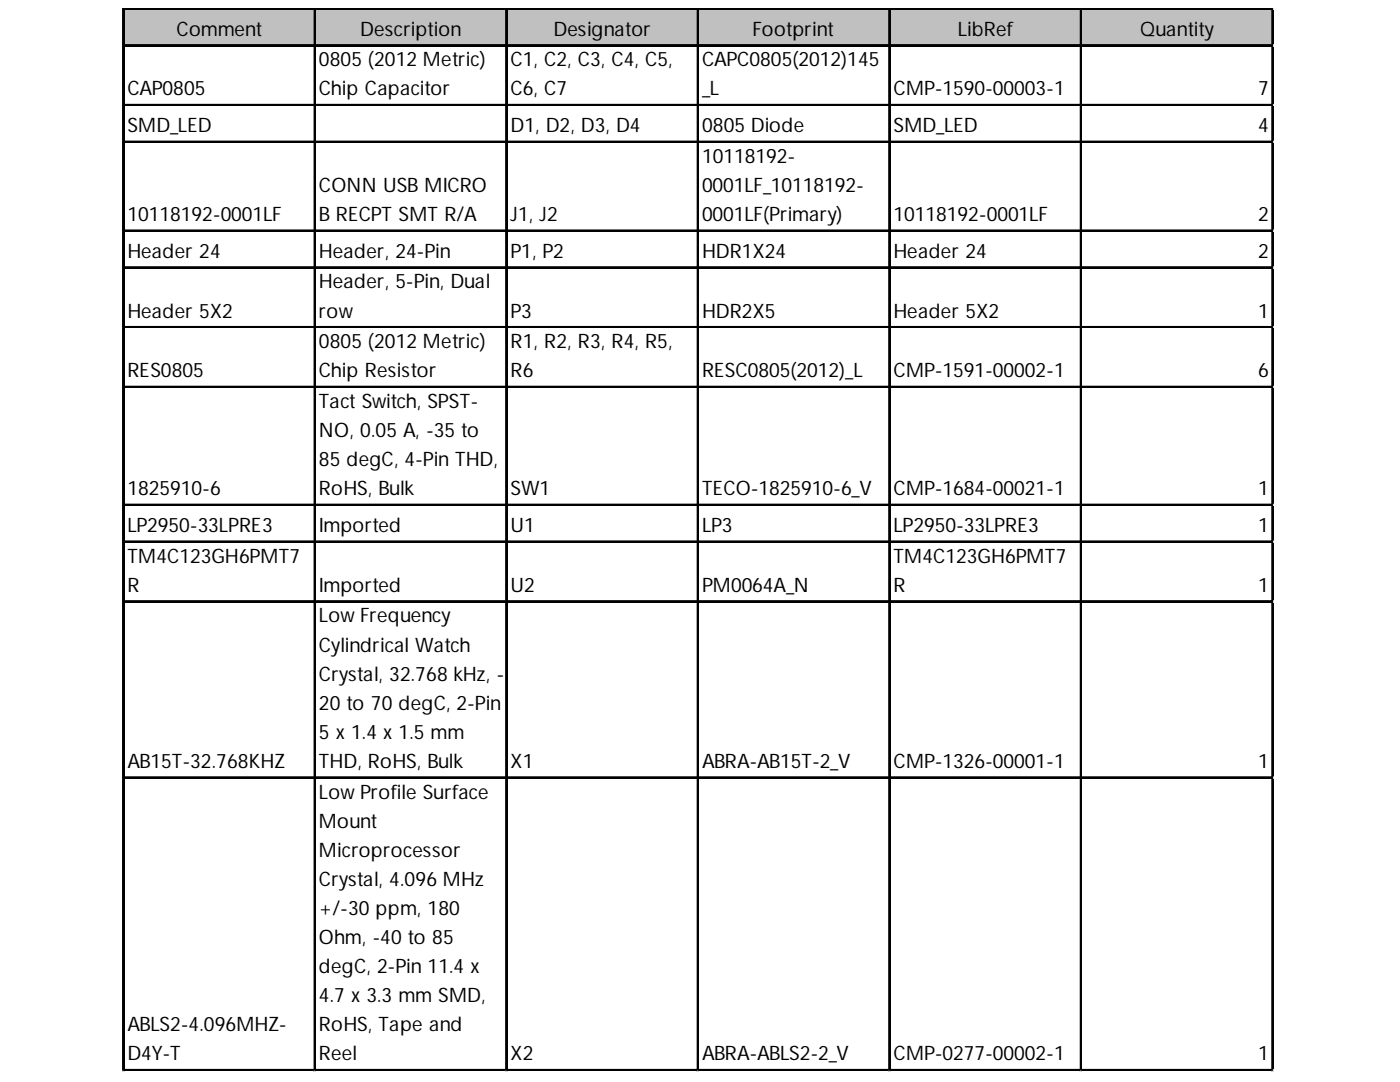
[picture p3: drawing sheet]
<svg xmlns="http://www.w3.org/2000/svg" width="279mm" height="216mm" viewBox="0 0 279 216" stroke-linecap="round" stroke-linejoin="round" font-family="sans-serif">
<defs><g id="words">
<g font-size="4">
<text x="35.2" y="7.1">Comment</text>
<text x="71.9" y="7.1">Description</text>
<text x="110.4" y="7.1">Designator</text>
<text x="150.2" y="7.1">Footprint</text>
<text x="191.2" y="7.1">LibRef</text>
<text x="227.6" y="7.1">Quantity</text>
<text x="63.7" y="13.2">0805 (2012 Metric)</text>
<text x="101.9" y="13.2">C1, C2, C3, C4, C5,</text>
<text x="140.1" y="13.2">CAPC0805(2012)145</text>
<text x="25.4" y="19">CAP0805</text>
<text x="63.7" y="19">Chip Capacitor</text>
<text x="101.9" y="19">C6, C7</text>
<text x="140.1" y="19">_L</text>
<text x="178.3" y="19">CMP-1590-00003-1</text>
<text x="251.1" y="19">7</text>
<text x="25.4" y="26.4">SMD_LED</text>
<text x="101.9" y="26.4">D1, D2, D3, D4</text>
<text x="140.1" y="26.4">0805 Diode</text>
<text x="178.3" y="26.4">SMD_LED</text>
<text x="251.1" y="26.4">4</text>
<text x="140.1" y="32.5">10118192-</text>
<text x="63.7" y="38.3">CONN USB MICRO</text>
<text x="140.1" y="38.3">0001LF_10118192-</text>
<text x="25.4" y="44.1">10118192-0001LF</text>
<text x="63.7" y="44.1">B RECPT SMT R/A</text>
<text x="101.9" y="44.1">J1, J2</text>
<text x="140.1" y="44.1">0001LF(Primary)</text>
<text x="178.3" y="44.1">10118192-0001LF</text>
<text x="251.1" y="44.1">2</text>
<text x="25.4" y="51.4">Header 24</text>
<text x="63.7" y="51.4">Header, 24-Pin</text>
<text x="101.9" y="51.4">P1, P2</text>
<text x="140.1" y="51.4">HDR1X24</text>
<text x="178.3" y="51.4">Header 24</text>
<text x="251.1" y="51.4">2</text>
<text x="63.7" y="57.6">Header, 5-Pin, Dual</text>
<text x="25.4" y="63.4">Header 5X2</text>
<text x="63.7" y="63.4">row</text>
<text x="101.9" y="63.4">P3</text>
<text x="140.1" y="63.4">HDR2X5</text>
<text x="178.3" y="63.4">Header 5X2</text>
<text x="251.1" y="63.4">1</text>
<text x="63.7" y="69.5">0805 (2012 Metric)</text>
<text x="101.9" y="69.5">R1, R2, R3, R4, R5,</text>
<text x="25.4" y="75.3">RES0805</text>
<text x="63.7" y="75.3">Chip Resistor</text>
<text x="101.9" y="75.3">R6</text>
<text x="140.1" y="75.3">RESC0805(2012)_L</text>
<text x="178.3" y="75.3">CMP-1591-00002-1</text>
<text x="251.1" y="75.3">6</text>
<text x="63.7" y="81.4">Tact Switch, SPST-</text>
<text x="63.7" y="87.2">NO, 0.05 A, -35 to</text>
<text x="63.7" y="93">85 degC, 4-Pin THD,</text>
<text x="25.4" y="98.8">1825910-6</text>
<text x="63.7" y="98.8">RoHS, Bulk</text>
<text x="101.9" y="98.8">SW1</text>
<text x="140.1" y="98.8">TECO-1825910-6_V</text>
<text x="178.3" y="98.8">CMP-1684-00021-1</text>
<text x="251.1" y="98.8">1</text>
<text x="25.4" y="106.2">LP2950-33LPRE3</text>
<text x="63.7" y="106.2">Imported</text>
<text x="101.9" y="106.2">U1</text>
<text x="140.1" y="106.2">LP3</text>
<text x="178.3" y="106.2">LP2950-33LPRE3</text>
<text x="251.1" y="106.2">1</text>
<text x="25.4" y="112.3">TM4C123GH6PMT7</text>
<text x="178.3" y="112.3">TM4C123GH6PMT7</text>
<text x="25.4" y="118.1">R</text>
<text x="63.7" y="118.1">Imported</text>
<text x="101.9" y="118.1">U2</text>
<text x="140.1" y="118.1">PM0064A_N</text>
<text x="178.3" y="118.1">R</text>
<text x="251.1" y="118.1">1</text>
<text x="63.7" y="124.2">LowFrequency</text>
<text x="63.7" y="130">Cylindrical Watch</text>
<text x="63.7" y="135.8">Crystal, 32.768 kHz, -</text>
<text x="63.7" y="141.6">20 to 70 degC, 2-Pin</text>
<text x="63.7" y="147.4">5 x 1.4 x 1.5 mm</text>
<text x="25.4" y="153.2">AB15T-32.768KHZ</text>
<text x="63.7" y="153.2">THD, RoHS, Bulk</text>
<text x="101.9" y="153.2">X1</text>
<text x="140.1" y="153.2">ABRA-AB15T-2_V</text>
<text x="178.3" y="153.2">CMP-1326-00001-1</text>
<text x="251.1" y="153.2">1</text>
<text x="63.7" y="159.3">LowProfile Surface</text>
<text x="63.7" y="165.1">Mount</text>
<text x="63.7" y="171">Microprocessor</text>
<text x="63.7" y="176.8">Crystal, 4.096 MHz</text>
<text x="63.7" y="182.6">+/-30 ppm, 180</text>
<text x="63.7" y="188.4">Ohm, -40 to 85</text>
<text x="63.7" y="194.2">degC, 2-Pin 11.4 x</text>
<text x="63.7" y="200">4.7 x 3.3 mm SMD,</text>
<text x="25.4" y="205.8">ABLS2-4.096MHZ-</text>
<text x="63.7" y="205.8">RoHS, Tape and</text>
<text x="25.4" y="211.6">D4Y-T</text>
<text x="63.7" y="211.6">Reel</text>
<text x="101.9" y="211.6">X2</text>
<text x="140.1" y="211.6">ABRA-ABLS2-2_V</text>
<text x="178.3" y="211.6">CMP-0277-00002-1</text>
<text x="251.1" y="211.6">1</text>
</g>
</g></defs>
<path d="M24.8 1.9h229.4v7.4h-229.4z" fill="#c0c0c0"/>
<g fill="none" stroke="#000" stroke-width=".31">
<path d="M24.5 1.6v212.1M24.7 1.6v212.1M24.8 1.6h229.4M24.8 1.8h229.4M24.8 9h229.4M24.8 9.1h229.4M62.7 1.9v211.8M62.9 1.9v211.8M101 1.9v211.8M101.1 1.9v211.8M139.2 1.9v211.8M139.3 1.9v211.8"/>
<path d="M177.4 1.9v211.8M177.6 1.9v211.8M215.6 1.9v211.8M215.8 1.9v211.8M253.9 1.9v211.8M254 1.9v211.8M24.8 20.9h229.4M24.8 21h229.4M24.8 28.2h229.4M24.8 28.4h229.4M24.8 45.9h229.4M24.8 46.1h229.4"/>
<path d="M24.8 53.3h229.4M24.8 53.4h229.4M24.8 65.2h229.4M24.8 65.3h229.4M24.8 77.1h229.4M24.8 77.3h229.4M24.8 100.6h229.4M24.8 100.8h229.4M24.8 108h229.4M24.8 108.1h229.4M24.8 119.9h229.4M24.8 120.1h229.4"/>
<path d="M24.8 155.1h229.4M24.8 155.2h229.4M24.8 213.4h229.4M24.8 213.6h229.4"/>
</g>
<path d="M24.5 213.7v.1" fill="none" stroke="#d4d4d4" stroke-width=".31"/>
<path d="M24.5 213.7l.3 .1z" fill="#d4d4d4"/>
<path d="M62.7 213.7v.1" fill="none" stroke="#d4d4d4" stroke-width=".31"/>
<path d="M62.7 213.7l.3 .1z" fill="#d4d4d4"/>
<path d="M101 213.7v.1" fill="none" stroke="#d4d4d4" stroke-width=".31"/>
<path d="M101 213.7l.3 .1z" fill="#d4d4d4"/>
<path d="M139.2 213.7v.1" fill="none" stroke="#d4d4d4" stroke-width=".31"/>
<path d="M139.2 213.7l.3 .1z" fill="#d4d4d4"/>
<path d="M177.4 213.7v.1" fill="none" stroke="#d4d4d4" stroke-width=".31"/>
<path d="M177.4 213.7l.3 .1z" fill="#d4d4d4"/>
<path d="M215.6 213.7v.1" fill="none" stroke="#d4d4d4" stroke-width=".31"/>
<path d="M215.6 213.7l.3 .1z" fill="#d4d4d4"/>
<path d="M253.9 213.7v.1" fill="none" stroke="#d4d4d4" stroke-width=".31"/>
<path d="M253.9 213.7l.3 .1z" fill="#d4d4d4"/>
<path d="M254.2 1.6h.1" fill="none" stroke="#d4d4d4" stroke-width=".31"/>
<path d="M254.2 1.6v.3z" fill="#d4d4d4"/>
<path d="M254.2 9h.1" fill="none" stroke="#d4d4d4" stroke-width=".31"/>
<path d="M254.2 9v.3z" fill="#d4d4d4"/>
<path d="M254.2 20.9h.1" fill="none" stroke="#d4d4d4" stroke-width=".31"/>
<path d="M254.2 20.9v.3z" fill="#d4d4d4"/>
<path d="M254.2 28.2h.1" fill="none" stroke="#d4d4d4" stroke-width=".31"/>
<path d="M254.2 28.2v.3z" fill="#d4d4d4"/>
<path d="M254.2 45.9h.1" fill="none" stroke="#d4d4d4" stroke-width=".31"/>
<path d="M254.2 45.9v.3z" fill="#d4d4d4"/>
<path d="M254.2 53.3h.1" fill="none" stroke="#d4d4d4" stroke-width=".31"/>
<path d="M254.2 53.3v.3z" fill="#d4d4d4"/>
<path d="M254.2 65.2h.1" fill="none" stroke="#d4d4d4" stroke-width=".31"/>
<path d="M254.2 65.2v.3z" fill="#d4d4d4"/>
<path d="M254.2 77.1h.1" fill="none" stroke="#d4d4d4" stroke-width=".31"/>
<path d="M254.2 77.1v.3z" fill="#d4d4d4"/>
<path d="M254.2 100.6h.1" fill="none" stroke="#d4d4d4" stroke-width=".31"/>
<path d="M254.2 100.6v.4z" fill="#d4d4d4"/>
<path d="M254.2 108h.1" fill="none" stroke="#d4d4d4" stroke-width=".31"/>
<path d="M254.2 108v.3z" fill="#d4d4d4"/>
<path d="M254.2 119.9h.1" fill="none" stroke="#d4d4d4" stroke-width=".31"/>
<path d="M254.2 119.9v.3z" fill="#d4d4d4"/>
<path d="M254.2 155.1h.1" fill="none" stroke="#d4d4d4" stroke-width=".31"/>
<path d="M254.2 155.1v.3z" fill="#d4d4d4"/>
<path d="M254.2 213.4h.1" fill="none" stroke="#d4d4d4" stroke-width=".31"/>
<path d="M254.2 213.4v.3z" fill="#d4d4d4"/>
<use href="#words"/>
</svg>
